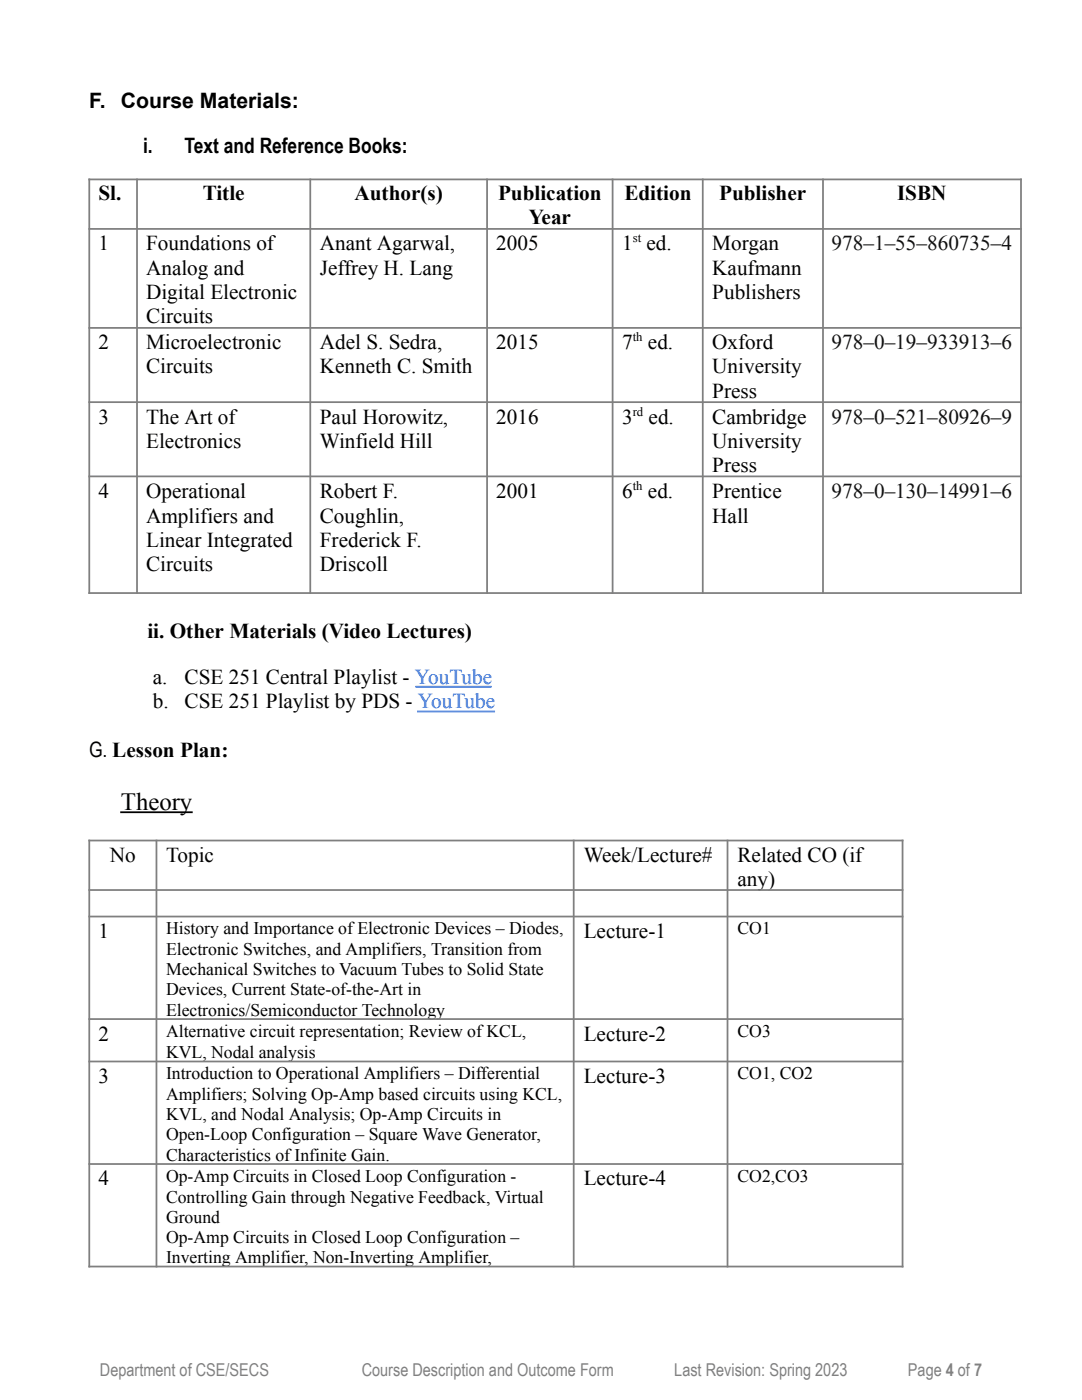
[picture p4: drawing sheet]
<svg xmlns="http://www.w3.org/2000/svg" width="216mm" height="279mm" viewBox="0 0 216 279" stroke-linecap="round" stroke-linejoin="round" font-family="sans-serif">
<defs><g id="words">
<text font-size="4.9" x="24.1" y="161.6">Theory</text>
<g font-size="4.2">
<text x="17.8" y="21.5">F.</text>
<text x="24.1" y="21.5">Course Materials:</text>
<text x="28.5" y="30.6">i.</text>
<text x="36.8" y="30.6">Text and Reference Books:</text>
<text x="19.6" y="39.9">Sl.</text>
<text x="40.4" y="39.9">Title</text>
<text x="70.7" y="39.9">Author(s)</text>
<text x="99.4" y="39.9">Publication</text>
<text x="124.6" y="39.9">Edition</text>
<text x="143.5" y="39.9">Publisher</text>
<text x="179" y="39.9">ISBN</text>
<text x="105.5" y="44.8">Year</text>
<text x="19.6" y="49.9">1</text>
<text x="29.2" y="49.9">Foundations of</text>
<text x="63.8" y="49.9">Anant Agarwal,</text>
<text x="99" y="49.9">2005</text>
<text x="124.1" y="49.9">1 ed.</text>
<text x="142.1" y="49.9">Morgan</text>
<text x="29.2" y="54.8">Analog and</text>
<text x="29.2" y="59.7">Digital Electronic</text>
<text x="63.8" y="54.8">Jeffrey H. Lang</text>
<text x="142.1" y="54.8">Kaufmann</text>
<text x="142.1" y="59.7">Publishers</text>
<text x="29.2" y="64.5">Circuits</text>
<text x="19.6" y="69.7">2</text>
<text x="29.2" y="69.7">Microelectronic</text>
<text x="63.8" y="69.7">Adel S. Sedra,</text>
<text x="99" y="69.7">2015</text>
<text x="124.1" y="69.7">7</text>
<text x="129.3" y="69.7">ed.</text>
<text x="142.1" y="69.7">Oxford</text>
<text x="29.2" y="74.5">Circuits</text>
<text x="63.8" y="74.5">Kenneth C. Smith</text>
<text x="142.1" y="74.5">University</text>
<text x="142.1" y="79.4">Press</text>
<text x="19.6" y="84.5">3</text>
<text x="29.2" y="84.5">The Art of</text>
<text x="29.2" y="89.4">Electronics</text>
<text x="63.8" y="84.5">Paul Horowitz,</text>
<text x="63.8" y="89.4">Winfield Hill</text>
<text x="99" y="84.5">2016</text>
<text x="124.1" y="84.5">3</text>
<text x="129.4" y="84.5">ed.</text>
<text x="142.1" y="84.5">Cambridge</text>
<text x="142.1" y="89.4">University</text>
<text x="142.1" y="94.3">Press</text>
<text x="19.6" y="99.4">4</text>
<text x="29.2" y="99.4">Operational</text>
<text x="63.8" y="99.4">Robert F.</text>
<text x="99" y="99.4">2001</text>
<text x="124.1" y="99.4">6</text>
<text x="129.3" y="99.4">ed.</text>
<text x="142.1" y="99.4">Prentice</text>
<text x="29.2" y="104.3">Amplifiers and</text>
<text x="63.8" y="104.3">Coughlin,</text>
<text x="142.1" y="104.3">Hall</text>
<text x="29.2" y="109.1">Linear Integrated</text>
<text x="63.8" y="109.1">Frederick F.</text>
<text x="29.2" y="114">Circuits</text>
<text x="63.8" y="114">Driscoll</text>
<text x="29.4" y="127.4">ii. Other Materials (Video Lectures)</text>
<text x="30.5" y="136.5">a.</text>
<text x="36.8" y="136.5">CSE 251 Central Playlist - YouTube</text>
<text x="30.5" y="141.4">b.</text>
<text x="36.8" y="141.4">CSE 251 Playlist by PDS - YouTube</text>
<text x="17.8" y="151.1">G. Lesson Plan:</text>
<text x="21.9" y="172">No</text>
<text x="33.1" y="172">Topic</text>
<text x="116.5" y="172">Week/Lecture#</text>
<text x="147.2" y="172">Related CO (if</text>
<text x="147.2" y="176.9">any)</text>
<text x="19.6" y="187.1">1</text>
<text x="116.5" y="187.1">Lecture-1</text>
<text x="19.6" y="207.7">2</text>
<text x="116.5" y="207.7">Lecture-2</text>
<text x="19.6" y="216">3</text>
<text x="116.5" y="216">Lecture-3</text>
<text x="19.6" y="236.6">4</text>
<text x="116.5" y="236.6">Lecture-4</text>
</g>
<g font-size="4.2" fill="#111">
<text x="165.9" y="49.9">978–1–55–860735–4</text>
<text x="165.9" y="69.7">978–0–19–933913–6</text>
<text x="165.9" y="84.5">978–0–521–80926–9</text>
<text x="165.9" y="99.4">978–0–130–14991–6</text>
</g>
<g font-size="3.5">
<text x="33.1" y="186.5">History and Importance ofElectronic Devices – Diodes,</text>
<text x="33.1" y="190.5">Electronic Switches, and Amplifiers, Transition from</text>
<text x="147.2" y="186.5">CO1</text>
<text x="33.1" y="194.6">Mechanical Switches to Vacuum Tubes to Solid State</text>
<text x="33.1" y="198.6">Devices, Current State-of-the-Art in</text>
<text x="33.1" y="202.7">Electronics/Semiconductor Technology</text>
<text x="33.1" y="207">Alternative circuit representation; Review ofKCL,</text>
<text x="147.2" y="207">CO3</text>
<text x="33.1" y="211.1">KVL, Nodal analysis</text>
<text x="33.1" y="215.4">Introduction to Operational Amplifiers – Differential</text>
<text x="147.2" y="215.4">CO1, CO2</text>
<text x="33.1" y="219.4">Amplifiers; Solving Op-Amp based circuits using KCL,</text>
<text x="33.1" y="223.5">KVL, and Nodal Analysis; Op-Amp Circuits in</text>
<text x="33.1" y="227.6">Open-Loop Configuration – Square Wave Generator,</text>
<text x="33.1" y="231.6">Characteristics ofInfinite Gain.</text>
<text x="33.1" y="235.9">Op-Amp Circuits in Closed Loop Configuration -</text>
<text x="33.1" y="240">Controlling Gain through Negative Feedback, Virtual</text>
<text x="147.2" y="235.9">CO2,CO3</text>
<text x="33.1" y="244">Ground</text>
<text x="33.1" y="248.1">Op-Amp Circuits in Closed Loop Configuration –</text>
<text x="33.1" y="252.2">Inverting Amplifier, Non-Inverting Amplifier,</text>
</g>
<g font-size="3.5" fill="#808080">
<text x="19.9" y="274.5">Department of CSE/SECS</text>
<text x="72.2" y="274.5">Course Description and Outcome Form</text>
<text x="134.5" y="274.5">Last Revision: Spring 2023</text>
<text x="181.2" y="274.5">Page 4 of 7</text>
</g>
<g font-size="2.5">
<text x="126.3" y="48.3">st</text>
<text x="126.3" y="68.1">th</text>
<text x="126.3" y="82.9">rd</text>
<text x="126.3" y="97.8">th</text>
</g>
</g></defs>
<path d="M82.9 137.1h15.2M83.3 142h15.5" fill="none" stroke="#15c" stroke-width=".35"/>
<path d="M24 162.1h14.5" fill="none" stroke="#000" stroke-width=".35"/>
<g fill="none" stroke="#7f7f7f" stroke-width=".35">
<path d="M17.6 35.8h186.3M17.8 35.6v82.9M27.3 35.6v82.9M61.9 35.6v82.9M97.2 35.6v82.9M122.2 35.6v82.9M140.2 35.6v82.9M164.2 35.6v82.9M203.7 35.6v82.9M17.6 45.7h186.3M17.6 65.4h186.3M17.6 80.3h186.3"/>
<path d="M17.6 95.1h186.3M17.6 118.4h186.3M17.6 167.7h162.7M17.6 177.6h162.7M17.8 167.6v85.3M31.2 167.6v85.3M114.5 167.6v85.3M145.2 167.6v85.3M180.1 167.6v85.3M17.6 182.9h162.7M17.6 203.4h162.7M17.6 211.8h162.7"/>
<path d="M17.6 232.3h162.7M17.6 252.8h162.7"/>
</g>
<use href="#words"/>
</svg>
